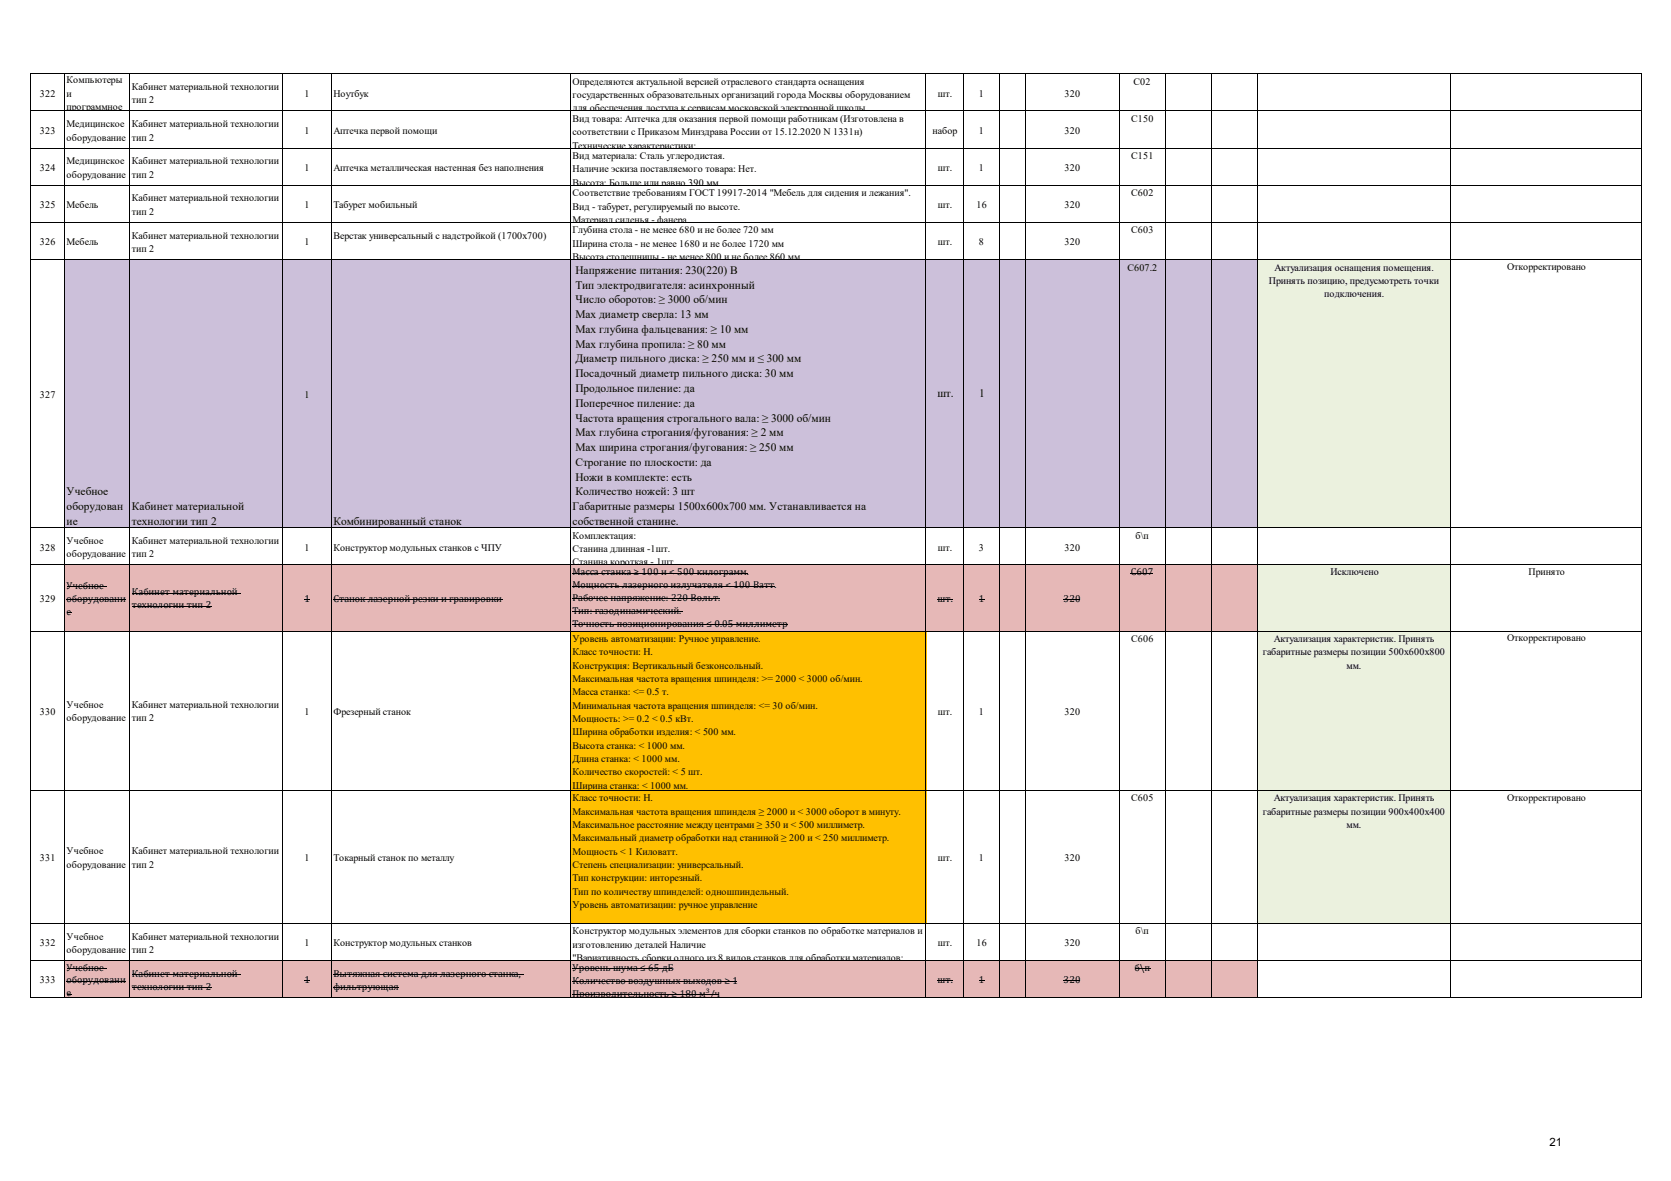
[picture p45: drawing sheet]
<svg xmlns="http://www.w3.org/2000/svg" width="297mm" height="210mm" viewBox="0 0 297 210" stroke-linecap="round" stroke-linejoin="round" font-family="sans-serif">
<defs><g id="words">
<g font-size="2">
<text x="102.3" y="48.7">Напряжение питания: 230(220) В</text>
<text x="102.3" y="51.3">Тип электродвигателя: асинхронный</text>
<text x="102.3" y="53.9">Число оборотов: ≥ 3000 об/мин</text>
<text x="102.3" y="56.6">Max диаметр сверла: 13 мм</text>
<text x="102.3" y="59.2">Max глубина фальцевания: ≥ 10 мм</text>
<text x="102.3" y="61.8">Max глубина пропила: ≥ 80 мм</text>
<text x="102.3" y="64.4">Диаметр пильного диска: ≥ 250 мм и ≤ 300 мм</text>
<text x="102.3" y="67.1">Посадочный диаметр пильного диска: 30 мм</text>
<text x="102.3" y="69.7">Продольное пиление: да</text>
<text x="166.6" y="70.6">шт.</text>
<text x="174.1" y="70.6">1</text>
<text x="102.3" y="72.3">Поперечное пиление: да</text>
<text x="102.3" y="74.9">Частота вращения строгального вала: ≥ 3000 об/мин</text>
<text x="102.3" y="77.6">Max глубина строгания/фугования: ≥ 2 мм</text>
<text x="102.3" y="80.2">Max ширина строгания/фугования: ≥ 250 мм</text>
<text x="102.3" y="82.8">Строгание по плоскости: да</text>
<text x="11.8" y="88.1">Учебное</text>
<text x="102.3" y="85.4">Ножи в комплекте: есть</text>
<text x="102.3" y="88.1">Количество ножей: 3 шт</text>
<text x="11.8" y="90.7">оборудован</text>
<text x="11.8" y="93.3">ие</text>
<text x="23.4" y="90.7">Кабинет материальной</text>
<text x="23.4" y="93.3">технологии тип 2</text>
<text x="59.3" y="93.3">Комбинированный станок</text>
<text x="101.8" y="93.3">собственной станине.</text>
<text x="101.8" y="90.7">Габаритные размеры 1500х600х700 мм. Устанавливается на</text>
<text x="275.4" y="203.8">21</text>
</g>
<g font-size="1.8">
<text x="7.1" y="17.2">322</text>
<text x="11.8" y="14.8">Компьютеры</text>
<text x="11.8" y="17.2">и</text>
<text x="23.4" y="16">Кабинет материальной технологии</text>
<text x="54.1" y="17.2">1</text>
<text x="59.3" y="17.2">Ноутбук</text>
<text x="101.8" y="15.1">Определяются актуальной версией отраслевого стандарта оснащения</text>
<text x="101.8" y="17.4">государственных образовательных организаций города Москвы оборудованием</text>
<text x="166.7" y="17.2">шт.</text>
<text x="174" y="17.2">1</text>
<text x="189.2" y="17.2">320</text>
<text x="201.5" y="15.1">С02</text>
<text x="7.1" y="23.8">323</text>
<text x="11.8" y="19.6">программное</text>
<text x="11.8" y="22.6">Медицинское</text>
<text x="23.4" y="18.4">тип 2</text>
<text x="23.4" y="22.6">Кабинет материальной технологии</text>
<text x="54.1" y="23.8">1</text>
<text x="59.3" y="23.8">Аптечка первой помощи</text>
<text x="101.8" y="19.8">для обеспечения доступа к сервисам московской электронной школы</text>
<text x="101.8" y="21.7">Вид товара: Аптечка для оказания первой помощи работникам (Изготовлена в</text>
<text x="165.8" y="23.8">набор</text>
<text x="174" y="23.8">1</text>
<text x="189.2" y="23.8">320</text>
<text x="201.1" y="21.7">С150</text>
<text x="11.8" y="25">оборудование</text>
<text x="11.8" y="29.2">Медицинское</text>
<text x="23.4" y="25">тип 2</text>
<text x="23.4" y="29.2">Кабинет материальной технологии</text>
<text x="101.8" y="24">соответствии с Приказом Минздрава России от 15.12.2020 N 1331н)</text>
<text x="101.8" y="26.4">Технические характеристики:</text>
<text x="101.8" y="28.3">Вид материала: Сталь углеродистая.</text>
<text x="201.1" y="28.3">С151</text>
<text x="7.1" y="30.4">324</text>
<text x="11.8" y="31.6">оборудование</text>
<text x="23.4" y="31.6">тип 2</text>
<text x="23.4" y="35.8">Кабинет материальной технологии</text>
<text x="54.1" y="30.4">1</text>
<text x="59.3" y="30.4">Аптечка металлическая настенная без наполнения</text>
<text x="101.8" y="30.7">Наличие эскиза поставляемого товара: Нет.</text>
<text x="101.8" y="33">Высота: Больше или равно 390 мм</text>
<text x="101.8" y="34.9">Cоответствие требованиям ГОСТ 19917-2014 &quot;Мебель для сидения и лежания&quot;.</text>
<text x="166.7" y="30.4">шт.</text>
<text x="174" y="30.4">1</text>
<text x="189.2" y="30.4">320</text>
<text x="201.1" y="34.9">С602</text>
<text x="7.1" y="37">325</text>
<text x="11.8" y="37">Мебель</text>
<text x="23.4" y="38.2">тип 2</text>
<text x="54.1" y="37">1</text>
<text x="59.3" y="37">Табурет мобильный</text>
<text x="101.8" y="37.3">Вид - табурет, регулируемый по высоте.</text>
<text x="101.8" y="39.6">Материал сиденья - фанера</text>
<text x="101.8" y="41.5">Глубина стола - не менее 680 и не более 720 мм</text>
<text x="166.7" y="37">шт.</text>
<text x="173.6" y="37">16</text>
<text x="189.2" y="37">320</text>
<text x="201.1" y="41.5">С603</text>
<text x="7.1" y="43.6">326</text>
<text x="11.8" y="43.6">Мебель</text>
<text x="23.4" y="42.4">Кабинет материальной технологии</text>
<text x="23.4" y="44.8">тип 2</text>
<text x="54.1" y="43.6">1</text>
<text x="59.3" y="42.4">Верстак универсальный с надстройкой (1700х700)</text>
<text x="101.8" y="46.2">Высота столешницы - не менее 800 и не более 860 мм</text>
<text x="101.8" y="43.9">Ширина стола - не менее 1680 и не более 1720 мм</text>
<text x="166.7" y="43.6">шт.</text>
<text x="174" y="43.6">8</text>
<text x="189.2" y="43.6">320</text>
<text x="267.9" y="47.9">Откорректировано</text>
<text x="200.4" y="48.1">С607.2</text>
<text x="225.5" y="50.5">Принять позицию, предусмотреть точки</text>
<text x="226.6" y="48.1">Актуализация оснащения помещения.</text>
<text x="235.4" y="52.8">подключения.</text>
<text x="7.1" y="70.7">327</text>
<text x="54.1" y="70.7">1</text>
<text x="101.8" y="95.8">Комплектация:</text>
<text x="201.8" y="95.8">б\п</text>
<text x="7.1" y="97.9">328</text>
<text x="11.8" y="96.7">Учебное</text>
<text x="11.8" y="99.1">оборудование</text>
<text x="23.4" y="96.7">Кабинет материальной технологии</text>
<text x="23.4" y="99.1">тип 2</text>
<text x="54.1" y="97.9">1</text>
<text x="59.3" y="97.9">Конструктор модульных станков с ЧПУ</text>
<text x="101.8" y="98.1">Станина длинная -1шт.</text>
<text x="101.8" y="100.5">Станина короткая - 1шт</text>
<text x="166.7" y="97.9">шт.</text>
<text x="174" y="97.9">3</text>
<text x="189.2" y="97.9">320</text>
<text x="7.1" y="107">329</text>
<text x="11.8" y="104.7">Учебное</text>
<text x="11.8" y="107">оборудовани</text>
<text x="23.4" y="105.8">Кабинет материальной</text>
<text x="54.1" y="107">1</text>
<text x="59.3" y="107">Станок лазерной резки и гравировки</text>
<text x="101.8" y="104.6">Мощность лазерного излучателя &lt; 100 Ватт.</text>
<text x="101.8" y="106.9">Рабочее напряжение: 220 Вольт.</text>
<text x="101.8" y="102.3">Масса станка ≥ 100 и &lt; 500 килограмм.</text>
<text x="166.6" y="107">шт.</text>
<text x="174" y="107">1</text>
<text x="189.1" y="107">320</text>
<text x="201" y="102.3">С607</text>
<text x="236.5" y="102.2">Исключено</text>
<text x="271.7" y="102.2">Принято</text>
<text x="11.8" y="109.3">е</text>
<text x="23.4" y="108.1">технологии тип 2</text>
<text x="101.8" y="109.1">Тип: газодинамический.</text>
<text x="101.8" y="111.4">Точность позиционирования ≤ 0.05 миллиметр</text>
<text x="267.9" y="114">Откорректировано</text>
<text x="101.8" y="114.1">Уровень автоматизации: Ручное управление.</text>
<text x="101.8" y="116.5">Класс точности: Н.</text>
<text x="101.8" y="118.9">Конструкция: Вертикальный безконсольный.</text>
<text x="201.1" y="114.1">С606</text>
<text x="224.4" y="116.5">габаритные размеры позиции 500х600х800</text>
<text x="226.4" y="114.1">Актуализация характеристик. Принять</text>
<text x="239.3" y="118.9">мм.</text>
<text x="11.8" y="125.9">Учебное</text>
<text x="23.4" y="125.9">Кабинет материальной технологии</text>
<text x="101.8" y="121.2">Максимальная частота вращения шпинделя: &gt;= 2000 &lt; 3000 об/мин.</text>
<text x="101.8" y="123.6">Масса станка: &lt;= 0.5 т.</text>
<text x="101.8" y="126">Минимальная частота вращения шпинделя: &lt;= 30 об/мин.</text>
<text x="7.1" y="127.1">330</text>
<text x="11.8" y="128.3">оборудование</text>
<text x="23.4" y="128.3">тип 2</text>
<text x="54.1" y="127.1">1</text>
<text x="59.3" y="127.1">Фрезерный станок</text>
<text x="101.8" y="128.4">Мощность: &gt;= 0.2 &lt; 0.5 кВт.</text>
<text x="101.8" y="130.7">Ширина обработки изделия: &lt; 500 мм.</text>
<text x="166.7" y="127.1">шт.</text>
<text x="174" y="127.1">1</text>
<text x="189.2" y="127.1">320</text>
<text x="101.8" y="133.1">Высота станка: &lt; 1000 мм.</text>
<text x="101.8" y="135.5">Длина станка: &lt; 1000 мм.</text>
<text x="101.8" y="137.8">Количество скоростей: &lt; 5 шт.</text>
<text x="101.8" y="140.2">Ширина станка: &lt; 1000 мм.</text>
<text x="101.8" y="142.5">Класс точности: Н.</text>
<text x="201.1" y="142.5">С605</text>
<text x="226.4" y="142.5">Актуализация характеристик. Принять</text>
<text x="267.9" y="142.3">Откорректировано</text>
<text x="101.8" y="144.9">Максимальная частота вращения шпинделя ≥ 2000 и &lt; 3000 оборот в минуту.</text>
<text x="101.8" y="147.2">Максимальное расстояние между центрами ≥ 350 и &lt; 500 миллиметр.</text>
<text x="101.8" y="149.6">Максимальный диаметр обработки над станиной ≥ 200 и &lt; 250 миллиметр.</text>
<text x="224.4" y="144.9">габаритные размеры позиции 900х400х400</text>
<text x="239.3" y="147.2">мм.</text>
<text x="7.1" y="153.1">331</text>
<text x="11.8" y="151.9">Учебное</text>
<text x="11.8" y="154.3">оборудование</text>
<text x="23.4" y="151.9">Кабинет материальной технологии</text>
<text x="23.4" y="154.3">тип 2</text>
<text x="54.1" y="153.1">1</text>
<text x="59.3" y="153.1">Токарный станок по металлу</text>
<text x="101.8" y="152">Мощность &lt; 1 Киловатт.</text>
<text x="101.8" y="154.3">Степень специализации: универсальный.</text>
<text x="166.7" y="153.1">шт.</text>
<text x="174" y="153.1">1</text>
<text x="189.2" y="153.1">320</text>
<text x="101.8" y="156.7">Тип конструкции: инторезный.</text>
<text x="101.8" y="159.1">Тип по количеству шпинделей: одношпиндельный.</text>
<text x="101.8" y="161.5">Уровень автоматизации: ручное управление</text>
<text x="11.8" y="167.1">Учебное</text>
<text x="23.4" y="167.1">Кабинет материальной технологии</text>
<text x="101.8" y="166.1">Конструктор модульных элементов для сборки станков по обработке материалов и</text>
<text x="201.8" y="166.1">б\п</text>
<text x="7.1" y="168.2">332</text>
<text x="11.8" y="172.6">Учебное</text>
<text x="11.8" y="169.4">оборудование</text>
<text x="23.4" y="169.4">тип 2</text>
<text x="23.4" y="173.7">Кабинет материальной</text>
<text x="54.1" y="168.2">1</text>
<text x="59.3" y="173.7">Вытяжная система для лазерного станка,</text>
<text x="59.3" y="168.2">Конструктор модульных станков</text>
<text x="101.8" y="170.9">&quot;Вариативность сборки одного из 8 видов станков для обработки материалов:</text>
<text x="101.8" y="168.5">изготовлению деталей Наличие</text>
<text x="101.8" y="172.6">Уровень шума ≤ 65 дБ</text>
<text x="166.7" y="168.2">шт.</text>
<text x="173.6" y="168.2">16</text>
<text x="189.2" y="168.2">320</text>
<text x="201.7" y="172.6">б\п</text>
<text x="7.1" y="174.8">333</text>
<text x="11.8" y="174.8">оборудовани</text>
<text x="11.8" y="177.1">е</text>
<text x="23.4" y="175.9">технологии тип 2</text>
<text x="54.1" y="174.8">1</text>
<text x="59.3" y="175.9">фильтрующая</text>
<text x="101.8" y="174.9">Количество воздушных выходов ≥ 1</text>
<text x="101.8" y="177.2">Производительность ≥ 180 м³/ч</text>
<text x="166.6" y="174.8">шт.</text>
<text x="174" y="174.8">1</text>
<text x="189.1" y="174.8">320</text>
</g>
</g></defs>
<path d="M11.4 46.1h212.2v47.8h-212.2z" fill-rule="evenodd" fill="#ccc0da"/>
<path d="M223.5 46.1h34.4v47.8h-34.4z" fill-rule="evenodd" fill="#ebf1de"/>
<path d="M11.4 100.4h212.2v11.9h-212.2z" fill-rule="evenodd" fill="#e6b8b7"/>
<path d="M223.5 100.4h34.4v11.9h-34.4z" fill-rule="evenodd" fill="#ebf1de"/>
<path d="M101.3 112.2h63.4v28.4h-63.4z" fill-rule="evenodd" fill="#ffc000"/>
<path d="M223.5 112.2h34.4v28.4h-34.4z" fill-rule="evenodd" fill="#ebf1de"/>
<path d="M101.3 140.6h63.4v23.7h-63.4z" fill-rule="evenodd" fill="#ffc000"/>
<path d="M223.5 140.6h34.4v23.7h-34.4z" fill-rule="evenodd" fill="#ebf1de"/>
<path d="M11.4 170.8h212.2v6.7h-212.2z" fill="#e6b8b7"/>
<g fill="none" stroke="#000" stroke-width=".18">
<path d="M5.5 13v164.5M5.6 13.1h286.2M5.6 19.7h286.2M11.4 13.2v164.3M23 13.2v164.3M50.3 13.2v164.3M58.8 13.2v164.3M101.3 13.2v164.3M164.6 13.2v164.3M171.3 13.2v164.3M177.6 13.2v164.3M182.2 13.2v164.3"/>
<path d="M199 13.2v164.3M207.1 13.2v164.3M215.3 13.2v164.3M223.5 13.2v164.3M257.8 13.2v164.3M291.8 13.2v164.3M5.6 26.3h286.2M5.6 32.9h286.2M5.6 39.5h286.2M5.6 46.1h286.2M5.6 93.8h286.2M5.6 100.4h286.2"/>
<path d="M5.6 112.2h286.2M11.8 104.4h7.1M11.8 106.6h10.6M23.4 105.5h19.4M23.4 107.7h14.2M59.3 106.6h30.1M101.8 101.9h31.2M101.8 104.2h36M101.8 106.5h26.2M101.8 108.8h19.6M101.8 111h38.3M166.6 106.6h2.7"/>
<path d="M189.1 106.6h2.9M201 101.9h3.9M5.6 140.6h286.2M5.6 164.2h286.2M5.6 170.8h286.2M5.6 177.4h286.2M11.8 172.2h7.1M11.8 174.5h10.6M23.4 173.3h19.4M23.4 175.6h14.2M59.3 173.3h33.8M59.3 175.6h11.5"/>
<path d="M101.8 172.3h17.7M101.8 174.5h29.2M101.8 176.8h26M166.6 174.4h2.7M189.1 174.4h2.9M201.7 172.3h2.8"/>
</g>
<path d="M11.8 108.9l.9 .1zM54.1 106.6l1 .1zM174 106.6l1 .1zM11.8 176.7l.9 .1zM54.1 174.3l1 .1zM174 174.3l1 .1z" fill="#000"/>
<use href="#words"/>
</svg>
